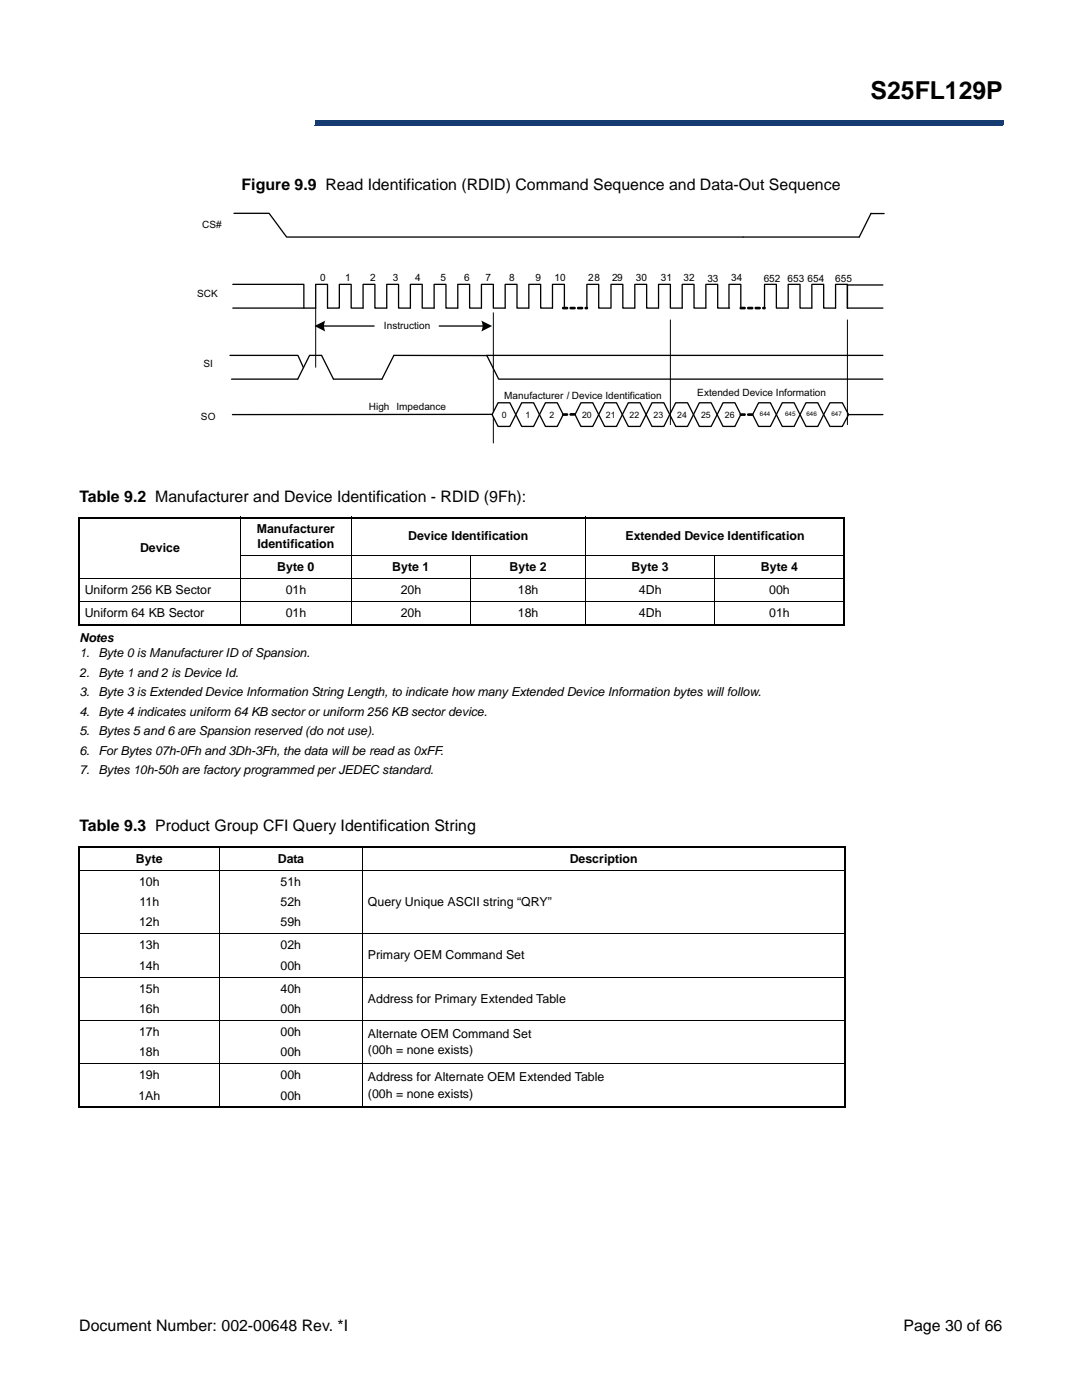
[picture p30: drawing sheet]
<svg xmlns="http://www.w3.org/2000/svg" width="210mm" height="271mm" viewBox="0 0 210 271" stroke-linecap="round" stroke-linejoin="round" font-family="sans-serif">
<defs><g id="words">
<text font-size="4.8" x="168.5" y="19.2">S25FL129P</text>
<g font-size="3.1">
<text x="46.7" y="36.7">Figure 9.9 Read Identification (RDID) Command Sequence and Data-Out Sequence</text>
<text x="15.4" y="97.1">Table 9.2 Manufacturer and Device Identification - RDID (9Fh):</text>
<text x="15.4" y="160.9">Table 9.3 Product Group CFI Query Identification String</text>
<text x="15.3" y="257.6">Document Number: 002-00648 Rev. *I</text>
<text x="174.8" y="257.6">Page 30 of 66</text>
</g>
<g font-size="2.4">
<text x="27.1" y="106.8">Device</text>
<text x="49.7" y="103.1">Manufacturer</text>
<text x="49.8" y="106">Identification</text>
<text x="79" y="104.6">Device Identification</text>
<text x="121" y="104.6">Extended Device Identification</text>
<text x="53.7" y="110.5">Byte 0</text>
<text x="75.9" y="110.5">Byte 1</text>
<text x="98.6" y="110.5">Byte 2</text>
<text x="122.2" y="110.5">Byte 3</text>
<text x="147.2" y="110.5">Byte 4</text>
<text x="16.4" y="114.9">Uniform 256 KB Sector</text>
<text x="16.4" y="119.4">Uniform 64 KB Sector</text>
<text x="55.3" y="114.9">01h</text>
<text x="55.3" y="119.4">01h</text>
<text x="77.5" y="119.4">20h</text>
<text x="77.5" y="114.9">20h</text>
<text x="100.2" y="119.4">18h</text>
<text x="100.2" y="114.9">18h</text>
<text x="123.6" y="119.4">4Dh</text>
<text x="123.6" y="114.9">4Dh</text>
<text x="148.8" y="119.4">01h</text>
<text x="148.9" y="114.9">00h</text>
<text x="15.4" y="124.2">Notes</text>
<text x="15.4" y="127.2">1.</text>
<text x="15.4" y="131">2.</text>
<text x="19.1" y="127.2">Byte 0 is Manufacturer ID of Spansion.</text>
<text x="19.1" y="131">Byte 1 and 2 is Device Id.</text>
<text x="15.4" y="134.8">3.</text>
<text x="19.1" y="134.8">Byte 3 is Extended Device Information String Length, to indicate how many Extended Device Information bytes will follow.</text>
<text x="15.4" y="138.5">4.</text>
<text x="15.4" y="142.3">5.</text>
<text x="19.1" y="138.5">Byte 4 indicates uniform 64 KB sector or uniform 256 KB sector device.</text>
<text x="19.1" y="142.3">Bytes 5 and 6 are Spansion reserved (do not use).</text>
<text x="15.4" y="146.1">6.</text>
<text x="15.4" y="149.8">7.</text>
<text x="19.1" y="146.1">For Bytes 07h-0Fh and 3Dh-3Fh, the data will be read as 0xFF.</text>
<text x="19.1" y="149.8">Bytes 10h-50h are factory programmed per JEDEC standard.</text>
<text x="26.3" y="166.9">Byte</text>
<text x="53.7" y="166.9">Data</text>
<text x="110.2" y="166.9">Description</text>
<text x="26.9" y="171.4">10h</text>
<text x="54.3" y="171.4">51h</text>
<text x="26.9" y="179.3">12h</text>
<text x="27" y="175.3">11h</text>
<text x="54.3" y="175.3">52h</text>
<text x="54.3" y="179.3">59h</text>
<text x="71.2" y="175.3">Query Unique ASCII string “QRY”</text>
<text x="26.9" y="183.7">13h</text>
<text x="54.3" y="183.7">02h</text>
<text x="71.2" y="185.7">Primary OEM Command Set</text>
<text x="26.9" y="187.6">14h</text>
<text x="54.3" y="187.6">00h</text>
<text x="26.9" y="192.1">15h</text>
<text x="26.9" y="196">16h</text>
<text x="54.3" y="192.1">40h</text>
<text x="54.3" y="196">00h</text>
<text x="71.2" y="194.1">Address for Primary Extended Table</text>
<text x="26.9" y="200.5">17h</text>
<text x="54.3" y="200.5">00h</text>
<text x="71.2" y="200.8">Alternate OEM Command Set</text>
<text x="26.9" y="208.9">19h</text>
<text x="26.9" y="204.4">18h</text>
<text x="54.3" y="208.9">00h</text>
<text x="54.3" y="204.4">00h</text>
<text x="71.2" y="209.2">Address for Alternate OEM Extended Table</text>
<text x="71.2" y="204.1">(00h = none exists)</text>
<text x="26.8" y="212.8">1Ah</text>
<text x="54.3" y="212.8">00h</text>
<text x="71.2" y="212.4">(00h = none exists)</text>
</g>
<g font-size="1.9" fill="#010202">
<text x="39.1" y="44.2">CS#</text>
<text x="38.2" y="57.5">SCK</text>
<text x="61.9" y="54.4">0</text>
<text x="66.8" y="54.4">1</text>
<text x="71.6" y="54.4">2</text>
<text x="76" y="54.4">3</text>
<text x="80.4" y="54.4">4</text>
<text x="85.2" y="54.4">5</text>
<text x="89.8" y="54.4">6</text>
<text x="93.9" y="54.4">7</text>
<text x="98.6" y="54.4">8</text>
<text x="103.6" y="54.4">9</text>
<text x="107.3" y="54.4">10</text>
<text x="113.8" y="54.4">28</text>
<text x="118.4" y="54.4">29</text>
<text x="123" y="54.4">30</text>
<text x="127.9" y="54.4">31</text>
<text x="132.3" y="54.4">32</text>
<text x="136.9" y="54.6">33</text>
<text x="141.5" y="54.4">34</text>
<text x="147.8" y="54.6">652</text>
<text x="152.4" y="54.6">653</text>
<text x="156.3" y="54.6">654</text>
<text x="161.6" y="54.6">655</text>
<text x="74.3" y="63.6">Instruction</text>
<text x="39.4" y="71.1">SI</text>
<text x="97.6" y="77.2">Manufacturer / Device Identification</text>
<text x="134.9" y="76.7">Extended Device Information</text>
<text x="38.9" y="81.3">SO</text>
<text x="71.4" y="79.4">High Impedance</text>
</g>
<g font-size="1.7" fill="#010202">
<text x="97.1" y="80.8">0</text>
<text x="101.7" y="80.8">1</text>
<text x="106.3" y="80.8">2</text>
<text x="112.6" y="80.8">20</text>
<text x="117.2" y="80.8">21</text>
<text x="121.8" y="80.8">22</text>
<text x="126.4" y="80.8">23</text>
<text x="131" y="80.8">24</text>
<text x="135.7" y="80.8">25</text>
<text x="140.3" y="80.8">26</text>
</g>
<g font-size="1.2" fill="#010202">
<text x="147.1" y="80.6">644</text>
<text x="151.9" y="80.6">645</text>
<text x="156" y="80.6">646</text>
<text x="159.7" y="80.6">1</text>
<text x="160.9" y="80.6">647</text>
</g>
</g></defs>
<path d="M61 23.3h133.1v.9h-133.1z" fill="#163b71"/>
<path d="M60.9 24.2h133.2M61 23.3h133.1" fill="none" stroke="#163b71" stroke-width=".19"/>
<path d="M60.9 23.3h.1v.9h-.1z" fill="#163b71"/>
<path d="M15.5 8.2h45.3v17.6h-45.3z" fill="#fff"/>
<path d="M15.2 100.2h148.3M15.4 100.3v20.4M163.3 100.3v20.4M15.2 120.9h148.3M15.2 164h148.5M15.4 164.1v4.2M15.4 168.5v45.6M163.5 164.1v50M15.2 214.3h148.5" fill="none" stroke="#000" stroke-width=".34"/>
<g fill="none" stroke="#000" stroke-width=".19">
<path d="M46.6 100v21M67.9 100v21M113.3 100v21M15.2 112h148.3M15.2 116.4h148.3M46.5 107.5h117M91.1 107.4v13.6M138.3 107.4v13.6M15.2 168.4h148.5M42.4 163.8v50.6M70.1 163.8v50.6M15.2 180.7h148.5"/>
<path d="M15.2 189.1h148.5M15.2 197.5h148.5M15.2 205.9h148.5"/>
</g>
<path d="M38.2 41.1h133v44.7h-133z" fill="#fff"/>
<path d="M155.9 77.9h2.3l1.2 2.3-1.2 2.3h-2.3l-1.1-2.3z" fill-rule="evenodd" fill="#fff"/>
<path d="M155.9 77.9h2.3l1.2 2.3-1.2 2.3h-2.3l-1.1-2.3z" fill="none" stroke="#010202" stroke-width=".25"/>
<path d="M151.4 77.9h2.3l1.1 2.3-1.1 2.3h-2.3l-1.2-2.3z" fill-rule="evenodd" fill="#fff"/>
<path d="M45 59.6h16.1v-4.6h2.3v4.6h2.3v-4.6h2.2v4.6h2.4v-4.6h2.2v4.6h2.3v-4.6h2.3v4.6h2.3v-4.6h2.3v4.6h2.3v-4.6h2.3v4.6h2.3v-4.6h2.3v4.6h2.3v-4.6h2.3v4.6h2.2v-4.6h2.3v4.6h2.3v-4.6h2.3v4.6h2.3v-4.6h2.3v4.6M45 55h13.8v4.6M45.3 41.3h6.8l3.4 4.6h88.3M113.6 59.6v-4.6h2.2v4.6h2.3M118.2 59.6v-4.6h2.3v4.6h2.3v-4.6h2.3v4.6h2.3v-4.6h2.3v4.6h2.3M161.7 59.6v-4.6h2.3v4.6M62.4 63.1h10M151.4 77.9h2.3l1.1 2.3-1.1 2.3h-2.3l-1.2-2.3z" fill="none" stroke="#010202" stroke-width=".25"/>
<path d="M61.1 59.6v11.5M95.5 60.5v25.2" fill="none" stroke="#010202" stroke-width=".19"/>
<path d="M60.9 63.1l2-1.1a2.34 2.34 0 0 0 0 2.2z" fill-rule="evenodd" fill="#010202"/>
<path d="M85 63.1h8.6" fill="none" stroke="#010202" stroke-width=".25"/>
<path d="M93.1 62l2.1 1.1-2.1 1.1a2.34 2.34 0 0 0 0-2.2z" fill-rule="evenodd" fill="#010202"/>
<path d="M132 59.6v-4.6h2.3v4.6h2.3v-4.6h2.3v4.6h2.3M143.8 45.9h22.5M147.9 59.6v-4.6h2.3v4.6h2.3v-4.6h2.3v4.6h2.3v-4.6h2.3v4.6h2.3M170.8 55.2h-6.8v4.4h6.8M44.5 68.8h13.1l1.1 2.4M59.9 68.8l-2.3 4.6h-12.8M59.9 68.8h2.3l2.3 4.6h9.4l2.3-4.6h94.6M94.2 68.8l2.3 4.6M96.6 73.4h74.2M95.2 80.2h-50.2M164 80.2h6.8" fill="none" stroke="#010202" stroke-width=".25"/>
<path d="M96.4 77.9h2.3l1.1 2.3-1.1 2.3h-2.3l-1.2-2.3z" fill-rule="evenodd" fill="#fff"/>
<path d="M96.4 77.9h2.3l1.1 2.3-1.1 2.3h-2.3l-1.2-2.3z" fill="none" stroke="#010202" stroke-width=".25"/>
<path d="M100.9 77.9h2.3l1.2 2.3-1.2 2.3h-2.3l-1.1-2.3z" fill-rule="evenodd" fill="#fff"/>
<path d="M100.9 77.9h2.3l1.2 2.3-1.2 2.3h-2.3l-1.1-2.3z" fill="none" stroke="#010202" stroke-width=".25"/>
<path d="M105.5 77.9h2.3l1.2 2.3-1.2 2.3h-2.3l-1.1-2.3z" fill-rule="evenodd" fill="#fff"/>
<path d="M105.5 77.9h2.3l1.2 2.3-1.2 2.3h-2.3l-1.1-2.3z" fill="none" stroke="#010202" stroke-width=".25"/>
<path d="M112.4 77.9h2.3l1.1 2.3-1.1 2.3h-2.3l-1.1-2.3z" fill-rule="evenodd" fill="#fff"/>
<path d="M112.4 77.9h2.3l1.1 2.3-1.1 2.3h-2.3l-1.1-2.3z" fill="none" stroke="#010202" stroke-width=".25"/>
<path d="M110.3 80.1h.8l.2 .1-.1 .1h-.8zM108.9 80.2l.8-.1 .1 .1-.1 .1-.7 .1z" fill="#010202"/>
<path d="M108.9 80.2l.8-.1 .1 .1-.1 .1-.7 .1zM110.3 80.1h.8l.2 .1-.1 .1h-.8z" fill="none" stroke="#010202" stroke-width=".27"/>
<path d="M113.3 59.5l.4 .1-.4 .1zM111.8 59.5h.8l.1 .1-.1 .1h-.7zM110.3 59.5h.9l.1 .1-.1 .1h-.8zM108.9 59.5h.8l.1 .1-.1 .1h-.7z" fill="#010202"/>
<path d="M108.9 59.5h.8l.1 .1-.1 .1h-.7zM110.3 59.5h.9l.1 .1-.1 .1h-.8zM111.8 59.5h.8l.1 .1-.1 .1h-.7zM113.3 59.5l.4 .1-.4 .1z" fill="none" stroke="#010202" stroke-width=".27"/>
<path d="M117 77.9h2.3l1.1 2.3-1.1 2.3h-2.3l-1.2-2.3z" fill-rule="evenodd" fill="#fff"/>
<path d="M117 77.9h2.3l1.1 2.3-1.1 2.3h-2.3l-1.2-2.3z" fill="none" stroke="#010202" stroke-width=".25"/>
<path d="M121.6 77.9h2.3l1.1 2.3-1.1 2.3h-2.3l-1.2-2.3z" fill-rule="evenodd" fill="#fff"/>
<path d="M121.6 77.9h2.3l1.1 2.3-1.1 2.3h-2.3l-1.2-2.3z" fill="none" stroke="#010202" stroke-width=".25"/>
<path d="M126.1 77.9h2.4l1.1 2.3-1.1 2.3h-2.4l-1.1-2.3z" fill-rule="evenodd" fill="#fff"/>
<path d="M126.1 77.9h2.4l1.1 2.3-1.1 2.3h-2.4l-1.1-2.3z" fill="none" stroke="#010202" stroke-width=".25"/>
<path d="M130.7 77.9h2.3l1.2 2.3-1.2 2.3h-2.3l-1.1-2.3z" fill-rule="evenodd" fill="#fff"/>
<path d="M130.7 77.9h2.3l1.2 2.3-1.2 2.3h-2.3l-1.1-2.3z" fill="none" stroke="#010202" stroke-width=".25"/>
<path d="M135.3 77.9h2.3l1.2 2.3-1.2 2.3h-2.3l-1.1-2.3z" fill-rule="evenodd" fill="#fff"/>
<path d="M135.3 77.9h2.3l1.2 2.3-1.2 2.3h-2.3l-1.1-2.3z" fill="none" stroke="#010202" stroke-width=".25"/>
<path d="M139.9 77.9h2.3l1.1 2.3-1.1 2.3h-2.3l-1.1-2.3z" fill-rule="evenodd" fill="#fff"/>
<path d="M141 59.6v-4.6h2.3v4.6M139.9 77.9h2.3l1.1 2.3-1.1 2.3h-2.3l-1.1-2.3z" fill="none" stroke="#010202" stroke-width=".25"/>
<path d="M147.6 59.5l.5 .1-.4 .1zM146.2 59.5h.8l.1 .1-.1 .1h-.8zM144.7 59.5h.8l.1 .1-.1 .1h-.7zM143.3 59.5h.8l.1 .1-.1 .1h-.8z" fill="#010202"/>
<path d="M143.3 59.5h.8l.1 .1-.1 .1h-.8zM144.7 59.5h.8l.1 .1-.1 .1h-.7zM146.2 59.5h.8l.1 .1-.1 .1h-.8zM147.6 59.5l.5 .1-.4 .1z" fill="none" stroke="#010202" stroke-width=".27"/>
<path d="M146.8 77.9h2.3l1.1 2.3-1.1 2.3h-2.3l-1.2-2.3z" fill-rule="evenodd" fill="#fff"/>
<path d="M146.8 77.9h2.3l1.1 2.3-1.1 2.3h-2.3l-1.2-2.3z" fill="none" stroke="#010202" stroke-width=".25"/>
<path d="M160.6 77.9h2.4l1.2 2.3-1.2 2.3h-2.4l-1.2-2.3z" fill-rule="evenodd" fill="#fff"/>
<path d="M160.6 77.9h2.4l1.2 2.3-1.2 2.3h-2.4l-1.2-2.3z" fill="none" stroke="#010202" stroke-width=".25"/>
<path d="M144.7 80.2l.8-.1 .1 .1-.1 .2h-.7zM143.3 80.2l.8-.1 .1 .1-.1 .2h-.8z" fill="#010202"/>
<path d="M143.3 80.2l.8-.1 .1 .1-.1 .2h-.8zM144.7 80.2l.8-.1 .1 .1-.1 .2h-.7z" fill="none" stroke="#010202" stroke-width=".27"/>
<path d="M129.7 61.9v20.3M164 61.9v20.3" fill="none" stroke="#010202" stroke-width=".19"/>
<path d="M168.5 41.3h2.6M168.5 41.3l-2.2 4.6" fill="none" stroke="#010202" stroke-width=".25"/>
<use href="#words"/>
</svg>
